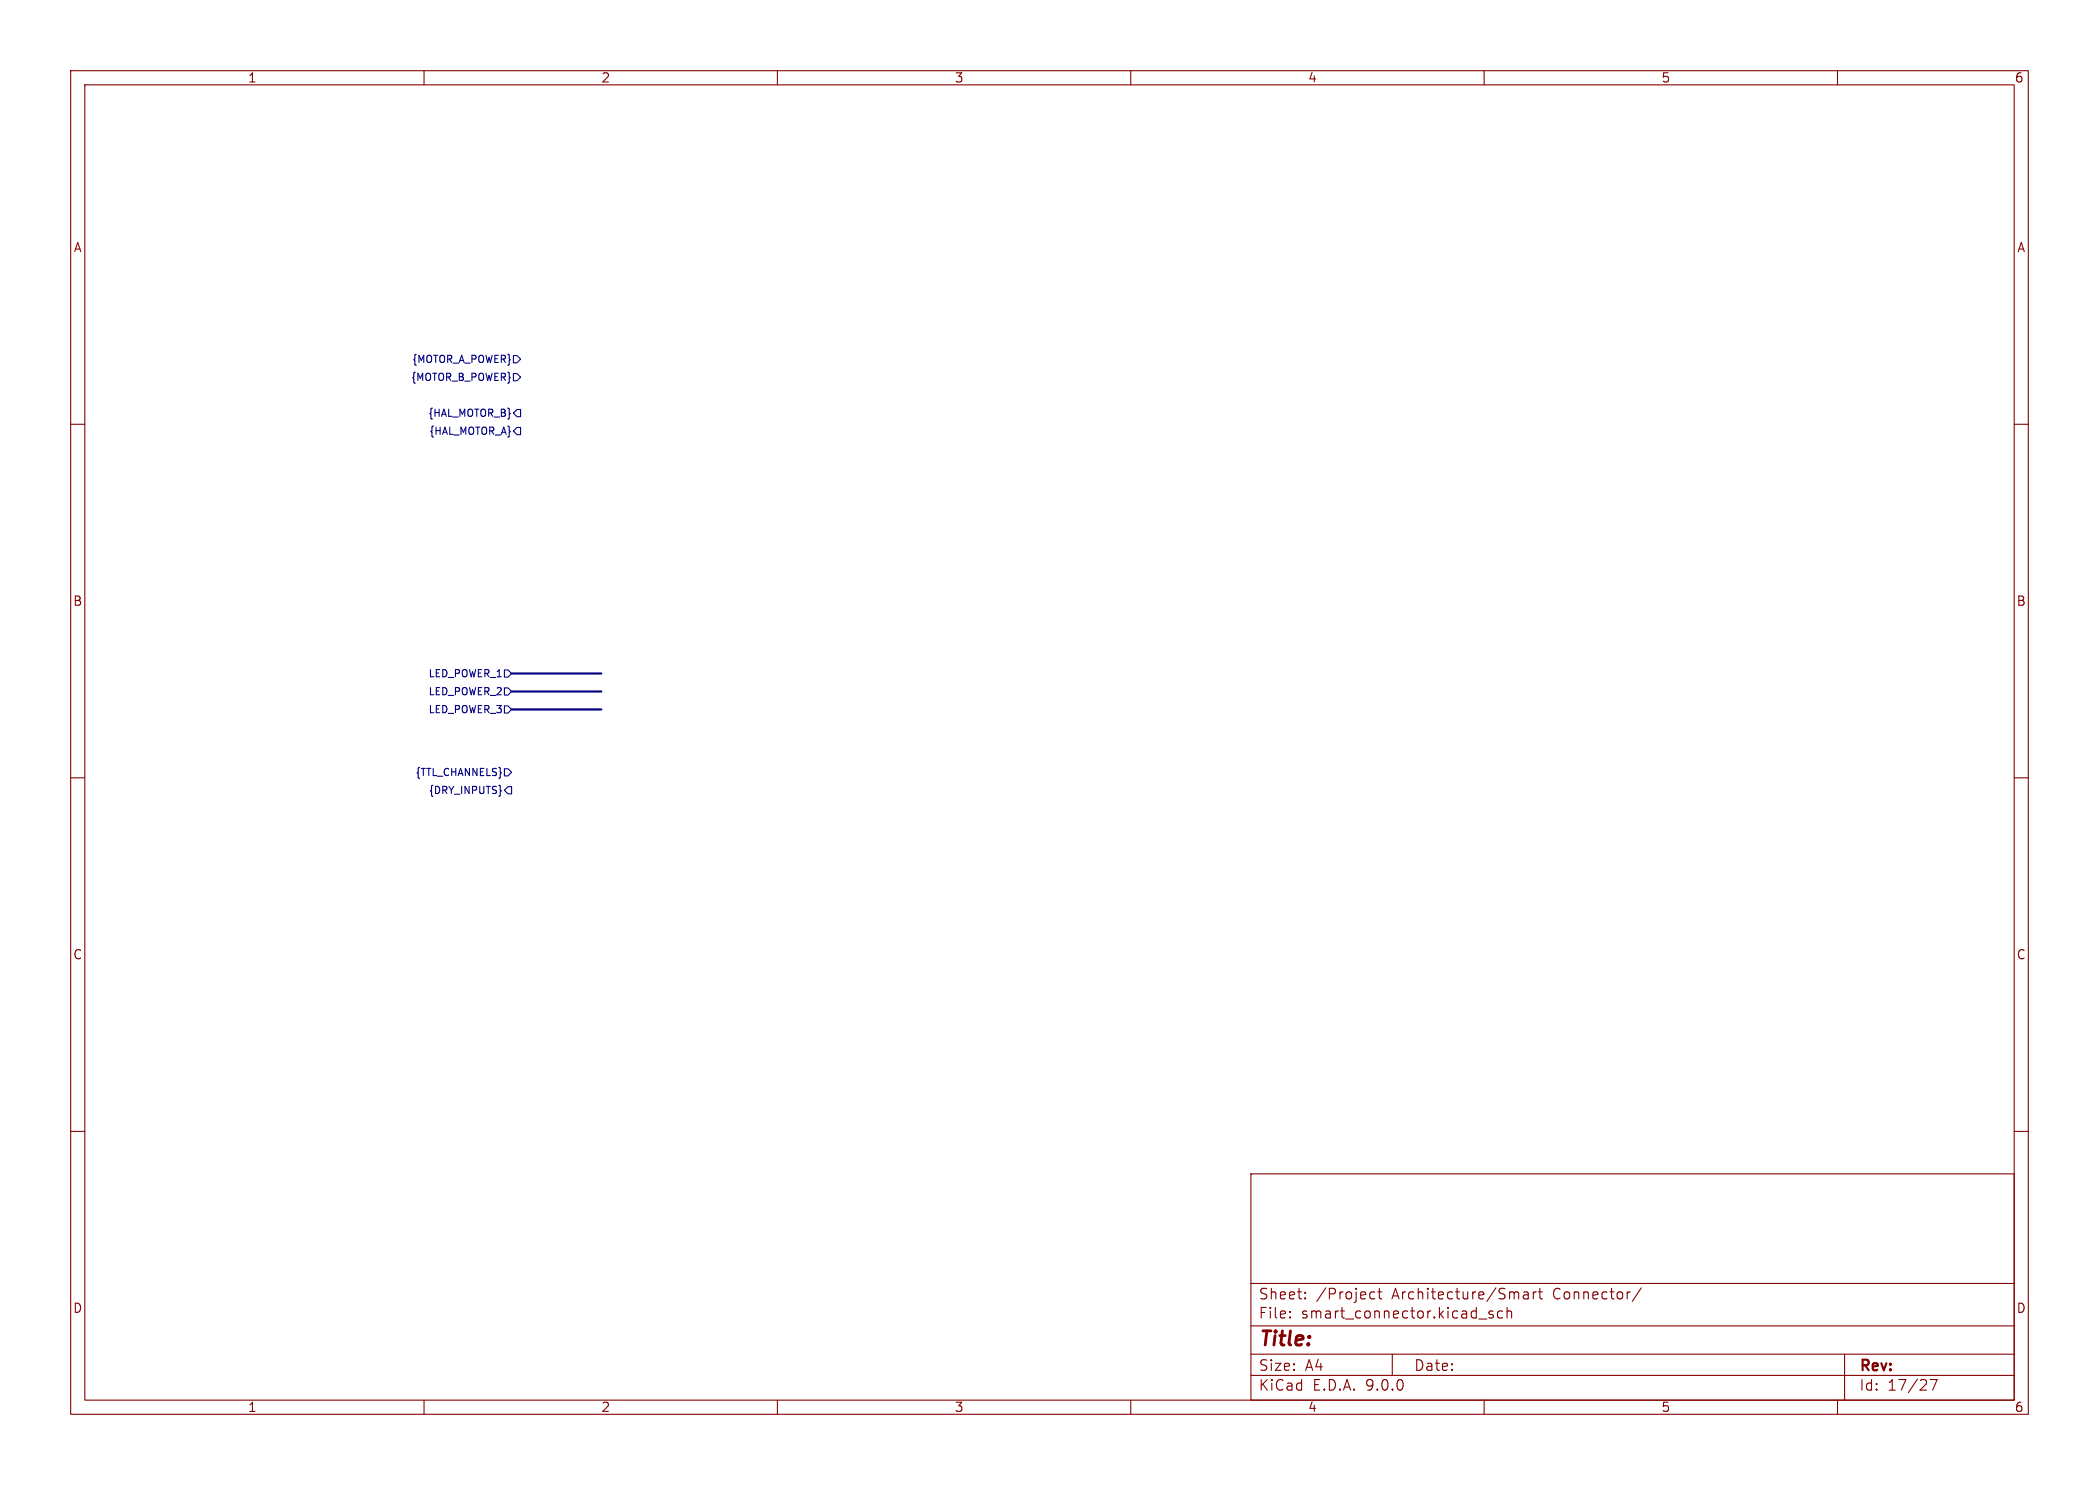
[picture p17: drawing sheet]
<svg xmlns="http://www.w3.org/2000/svg" width="297mm" height="210mm" viewBox="0 0 297 210" stroke-linecap="round" stroke-linejoin="round" font-family="sans-serif">
<defs><g id="words">
<text font-size="2.8" fill="#840000" x="178" y="190.9">Title:</text>
<g font-size="2.1" fill="#840000">
<text x="178" y="184">Sheet:</text>
<text x="186.2" y="184">/Project</text>
<text x="197" y="184">Architecture/Smart</text>
<text x="219.9" y="184">Connector/</text>
<text x="178" y="186.7">File:</text>
<text x="184.1" y="186.7">smart_connector.kicad_sch</text>
<text x="178" y="196.9">KiCad</text>
<text x="178" y="194.1">Size:</text>
<text x="184.7" y="194.1">A4</text>
<text x="185.7" y="196.9">E.D.A.</text>
<text x="193.3" y="196.9">9.0.0</text>
<text x="200" y="194.1">Date:</text>
<text x="263" y="194.3">Rev:</text>
<text x="263" y="196.9">Id:</text>
<text x="267.1" y="196.9">17/27</text>
</g>
<g font-size="1.8" fill="#840000">
<text x="35" y="11.9">1</text>
<text x="85" y="11.9">2</text>
<text x="135" y="11.9">3</text>
<text x="185" y="11.9">4</text>
<text x="235" y="11.9">5</text>
<text x="285" y="11.9">6</text>
<text x="10.3" y="35.9">A</text>
<text x="285.3" y="35.9">A</text>
<text x="10.3" y="85.9">B</text>
<text x="285.3" y="85.9">B</text>
<text x="10.3" y="135.9">C</text>
<text x="285.3" y="135.9">C</text>
<text x="10.3" y="185.9">D</text>
<text x="285.3" y="185.9">D</text>
<text x="35" y="199.9">1</text>
<text x="85" y="199.9">2</text>
<text x="135" y="199.9">3</text>
<text x="185" y="199.9">4</text>
<text x="235" y="199.9">5</text>
<text x="285" y="199.9">6</text>
</g>
<g font-size="1.4" fill="#000084">
<text x="58.2" y="51.5">{MOTOR_A_POWER}</text>
<text x="58.1" y="54.1">{MOTOR_B_POWER}</text>
<text x="60.5" y="59.2">{HAL_MOTOR_B}</text>
<text x="60.6" y="61.7">{HAL_MOTOR_A}</text>
<text x="60.5" y="96">LED_POWER_1</text>
<text x="60.5" y="98.5">LED_POWER_2</text>
<text x="60.5" y="101.1">LED_POWER_3</text>
<text x="58.7" y="110">{TTL_CHANNELS}</text>
<text x="60.6" y="112.5">{DRY_INPUTS}</text>
</g>
</g></defs>
<g fill="none" stroke="#840000" stroke-width=".15">
<path d="M10 10h277v190h-277zM12 12h273v186h-273zM60 10v2M110 10v2M160 10v2M210 10v2M260 10v2M10 60h2M285 60h2M10 110h2M285 110h2M10 160h2"/>
<path d="M177 166h108v32h-108zM285 160h2M60 198v2M110 198v2M160 198v2M177 194.5h108M177 191.5h108M177 187.5h108M177 181.5h108M182.5 186.3h.1l-.1 .1M182.5 186.3v.1M182.5 185.5v.1"/>
<path d="M182.5 185.5h.1l-.1 .1M184.7 183.6v.1M184.7 183.6h-.1l.1 .1M184.7 182.8v.1M184.7 182.8h-.1l.1 .1M194 183.6l.1 .1 .4-.1M194 182.8l.1-.1 .4 .1M195 182.7h.5M195.2 182.2v1.3v.1l.3 .1M197 191.5v3M209.2 186.5h1.2M210 198v2"/>
<path d="M211.2 185.5l-.3-.1-.2 .2v.2l.5 .2 .1 .1-.1 .2-.1 .1-.4-.1M212.6 185.5l-.4-.1-.3 .3v.4l.1 .2 .2 .1 .4-.1M213.2 185.5a.37 .37 0 0 1 .7 .1v.8M213.2 184.9v1.5M215.6 182.8l.1-.1 .5 .1v.9M216.2 183.1h-.5a.29 .29 0 0 0-.2 .3 .29 .29 0 0 0 .2 .3l.5-.1M217 182.7v1M217.4 182.7l-.3 .1-.1 .2M217.7 182.7h.5M217.9 182.2v1.3l.1 .1 .2 .1M232.2 182.1l-1.2 2M260 198v2"/>
<path d="M261 191.5v6.5M273.1 195.1h1l-.6 1.5"/>
</g>
<path d="M72.6 52.8h.6l.5 .5-.5 .5h-.6zM72.6 50.3h.6l.5 .5-.5 .5h-.6zM73.2 57.9h.5v1h-.5l-.6-.5zM73.2 60.5h.5v1h-.5l-.6-.5zM71.4 94.7h.5l.5 .6-.5 .5h-.5zM71.4 97.3h.5l.5 .5-.5 .5h-.5zM71.4 99.8h.5l.5 .5-.5 .5h-.5zM70.8 111.8h.1l-.1 .1M71.4 108.7h.5l.5 .5-.5 .5h-.5zM71.9 111.3h.5v1h-.5l-.5-.5z" fill="none" stroke="#000084" stroke-width=".15"/>
<path d="M72.4 95.3h12.7M72.4 97.8h12.7M72.4 100.3h12.7" fill="none" stroke="#000084" stroke-width=".3"/>
<use href="#words"/>
</svg>
